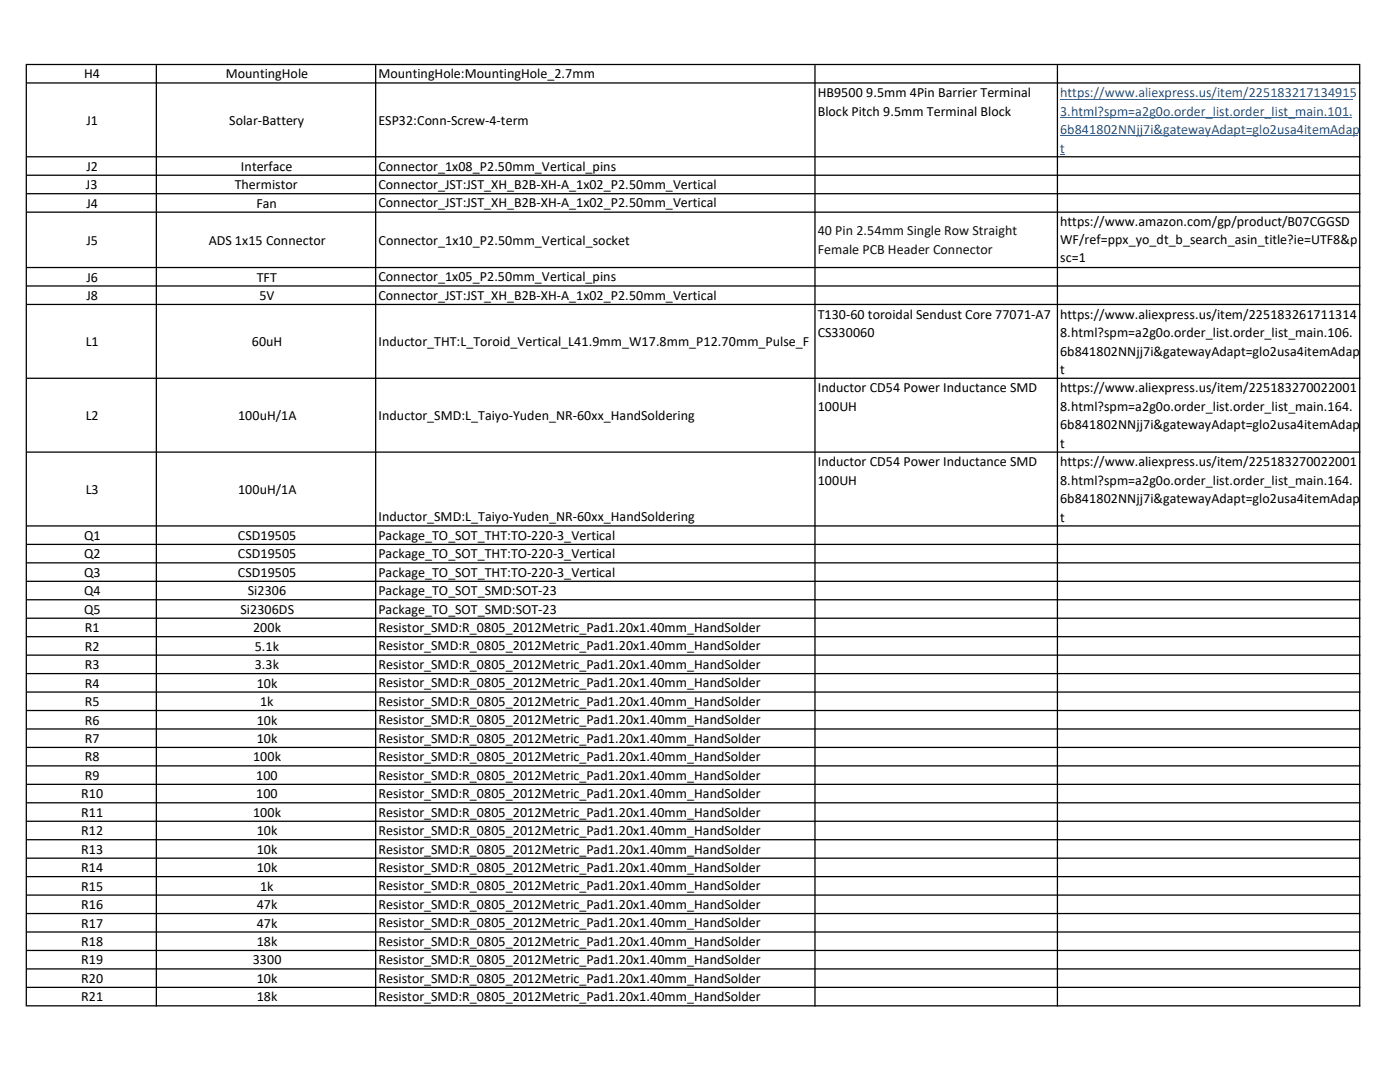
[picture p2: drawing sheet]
<svg xmlns="http://www.w3.org/2000/svg" width="279mm" height="216mm" viewBox="0 0 279 216" stroke-linecap="round" stroke-linejoin="round" font-family="sans-serif">
<defs><g id="words">
<g font-size="2.8">
<text x="16.8" y="15.7">H4</text>
<text x="45" y="15.7">MountingHole</text>
<text x="75.5" y="15.6">MountingHole:MountingHole_2.7mm</text>
<text x="163.2" y="19.4">HB9500 9.5mm 4Pin Barrier Terminal</text>
<text x="163.2" y="23.1">Block Pitch 9.5mm Terminal Block</text>
<text x="17.2" y="24.8">J1</text>
<text x="45.8" y="24.8">Solar-Battery</text>
<text x="75.5" y="24.8">ESP32:Conn-Screw-4-term</text>
<text x="17.2" y="34.1">J2</text>
<text x="48.1" y="34.1">Interface</text>
<text x="75.5" y="34">Connector_1x08_P2.50mm_Vertical_pins</text>
<text x="17.1" y="37.8">J3</text>
<text x="17.2" y="41.4">J4</text>
<text x="46.9" y="37.8">Thermistor</text>
<text x="51.2" y="41.4">Fan</text>
<text x="75.5" y="37.8">Connector_JST:JST_XH_B2B-XH-A_1x02_P2.50mm_Vertical</text>
<text x="75.5" y="41.4">Connector_JST:JST_XH_B2B-XH-A_1x02_P2.50mm_Vertical</text>
<text x="211.6" y="45">https://www.amazon.com/gp/product/B07CGGSD</text>
<text x="17.2" y="48.8">J5</text>
<text x="41.7" y="48.8">ADS 1x15 Connector</text>
<text x="75.6" y="48.8">Connector_1x10_P2.50mm_Vertical_socket</text>
<text x="211.6" y="48.7">WF/ref=ppx_yo_dt_b_search_asin_title?ie=UTF8&amp;p</text>
<text x="211.6" y="52.4">sc=1</text>
<text x="17.2" y="56.2">J6</text>
<text x="17.2" y="59.9">J8</text>
<text x="51.3" y="56.2">TFT</text>
<text x="51.8" y="59.9">5V</text>
<text x="75.5" y="56.1">Connector_1x05_P2.50mm_Vertical_pins</text>
<text x="75.5" y="59.8">Connector_JST:JST_XH_B2B-XH-A_1x02_P2.50mm_Vertical</text>
<text x="163.2" y="63.6">T130-60 toroidal Sendust Core 77071-A7</text>
<text x="211.6" y="63.6">https://www.aliexpress.us/item/225183261711314</text>
<text x="17.1" y="69">L1</text>
<text x="50.2" y="69">60uH</text>
<text x="75.5" y="69">Inductor_THT:L_Toroid_Vertical_L41.9mm_W17.8mm_P12.70mm_Pulse_F</text>
<text x="163.2" y="67.3">CS330060</text>
<text x="211.6" y="67.3">8.html?spm=a2g0o.order_list.order_list_main.106.</text>
<text x="211.6" y="71">6b841802NNjj7i&amp;gatewayAdapt=glo2usa4itemAdap</text>
<text x="211.6" y="74.6">t</text>
<text x="17.1" y="83.8">L2</text>
<text x="47.5" y="83.8">100uH/1A</text>
<text x="75.5" y="83.8">Inductor_SMD:L_Taiyo-Yuden_NR-60xx_HandSoldering</text>
<text x="163.2" y="78.3">Inductor CD54 Power Inductance SMD</text>
<text x="163.2" y="82">100UH</text>
<text x="211.6" y="78.3">https://www.aliexpress.us/item/225183270022001</text>
<text x="211.6" y="82">8.html?spm=a2g0o.order_list.order_list_main.164.</text>
<text x="211.6" y="85.7">6b841802NNjj7i&amp;gatewayAdapt=glo2usa4itemAdap</text>
<text x="211.6" y="89.4">t</text>
<text x="163.2" y="93">Inductor CD54 Power Inductance SMD</text>
<text x="211.6" y="93">https://www.aliexpress.us/item/225183270022001</text>
<text x="17.1" y="98.5">L3</text>
<text x="47.5" y="98.5">100uH/1A</text>
<text x="163.2" y="96.7">100UH</text>
<text x="211.6" y="96.7">8.html?spm=a2g0o.order_list.order_list_main.164.</text>
<text x="211.6" y="100.4">6b841802NNjj7i&amp;gatewayAdapt=glo2usa4itemAdap</text>
<text x="16.8" y="107.7">Q1</text>
<text x="47.5" y="107.7">CSD19505</text>
<text x="75.5" y="104">Inductor_SMD:L_Taiyo-Yuden_NR-60xx_HandSoldering</text>
<text x="75.5" y="107.7">Package_TO_SOT_THT:TO-220-3_Vertical</text>
<text x="211.6" y="104.1">t</text>
<text x="16.8" y="111.4">Q2</text>
<text x="47.5" y="111.4">CSD19505</text>
<text x="75.5" y="111.4">Package_TO_SOT_THT:TO-220-3_Vertical</text>
<text x="16.8" y="115.1">Q3</text>
<text x="16.8" y="118.8">Q4</text>
<text x="47.5" y="115.1">CSD19505</text>
<text x="49.5" y="118.8">Si2306</text>
<text x="75.5" y="115.1">Package_TO_SOT_THT:TO-220-3_Vertical</text>
<text x="75.5" y="118.7">Package_TO_SOT_SMD:SOT-23</text>
<text x="16.8" y="122.5">Q5</text>
<text x="48" y="122.5">Si2306DS</text>
<text x="75.5" y="122.4">Package_TO_SOT_SMD:SOT-23</text>
<text x="16.9" y="126.2">R1</text>
<text x="16.9" y="129.8">R2</text>
<text x="50.5" y="126.2">200k</text>
<text x="50.8" y="129.8">5.1k</text>
<text x="75.5" y="126.1">Resistor_SMD:R_0805_2012Metric_Pad1.20x1.40mm_HandSolder</text>
<text x="75.5" y="129.8">Resistor_SMD:R_0805_2012Metric_Pad1.20x1.40mm_HandSolder</text>
<text x="16.9" y="133.5">R3</text>
<text x="16.9" y="137.2">R4</text>
<text x="50.8" y="133.5">3.3k</text>
<text x="51.2" y="137.2">10k</text>
<text x="75.5" y="133.5">Resistor_SMD:R_0805_2012Metric_Pad1.20x1.40mm_HandSolder</text>
<text x="75.5" y="137.2">Resistor_SMD:R_0805_2012Metric_Pad1.20x1.40mm_HandSolder</text>
<text x="16.9" y="140.9">R5</text>
<text x="51.9" y="140.9">1k</text>
<text x="75.5" y="140.8">Resistor_SMD:R_0805_2012Metric_Pad1.20x1.40mm_HandSolder</text>
<text x="16.9" y="144.6">R6</text>
<text x="16.9" y="148.3">R7</text>
<text x="51.2" y="144.6">10k</text>
<text x="51.2" y="148.3">10k</text>
<text x="75.5" y="144.5">Resistor_SMD:R_0805_2012Metric_Pad1.20x1.40mm_HandSolder</text>
<text x="75.5" y="148.2">Resistor_SMD:R_0805_2012Metric_Pad1.20x1.40mm_HandSolder</text>
<text x="16.9" y="151.9">R8</text>
<text x="16.9" y="155.6">R9</text>
<text x="50.5" y="151.9">100k</text>
<text x="51.1" y="155.6">100</text>
<text x="75.5" y="151.9">Resistor_SMD:R_0805_2012Metric_Pad1.20x1.40mm_HandSolder</text>
<text x="75.5" y="155.6">Resistor_SMD:R_0805_2012Metric_Pad1.20x1.40mm_HandSolder</text>
<text x="16.2" y="159.3">R10</text>
<text x="51.1" y="159.3">100</text>
<text x="75.5" y="159.3">Resistor_SMD:R_0805_2012Metric_Pad1.20x1.40mm_HandSolder</text>
<text x="16.2" y="163">R11</text>
<text x="16.2" y="166.7">R12</text>
<text x="50.5" y="163">100k</text>
<text x="51.2" y="166.7">10k</text>
<text x="75.5" y="162.9">Resistor_SMD:R_0805_2012Metric_Pad1.20x1.40mm_HandSolder</text>
<text x="75.5" y="166.6">Resistor_SMD:R_0805_2012Metric_Pad1.20x1.40mm_HandSolder</text>
<text x="16.2" y="170.3">R13</text>
<text x="51.2" y="170.3">10k</text>
<text x="75.5" y="170.3">Resistor_SMD:R_0805_2012Metric_Pad1.20x1.40mm_HandSolder</text>
<text x="75.5" y="174">Resistor_SMD:R_0805_2012Metric_Pad1.20x1.40mm_HandSolder</text>
<text x="16.2" y="174">R14</text>
<text x="16.2" y="177.7">R15</text>
<text x="51.2" y="174">10k</text>
<text x="51.9" y="177.7">1k</text>
<text x="75.5" y="177.7">Resistor_SMD:R_0805_2012Metric_Pad1.20x1.40mm_HandSolder</text>
<text x="16.2" y="181.4">R16</text>
<text x="16.2" y="185.1">R17</text>
<text x="51.2" y="181.4">47k</text>
<text x="51.2" y="185.1">47k</text>
<text x="75.5" y="181.4">Resistor_SMD:R_0805_2012Metric_Pad1.20x1.40mm_HandSolder</text>
<text x="75.5" y="185">Resistor_SMD:R_0805_2012Metric_Pad1.20x1.40mm_HandSolder</text>
<text x="16.2" y="188.8">R18</text>
<text x="51.2" y="188.8">18k</text>
<text x="75.5" y="188.7">Resistor_SMD:R_0805_2012Metric_Pad1.20x1.40mm_HandSolder</text>
<text x="16.2" y="192.4">R19</text>
<text x="16.2" y="196.1">R20</text>
<text x="50.5" y="192.4">3300</text>
<text x="51.2" y="196.1">10k</text>
<text x="75.5" y="192.4">Resistor_SMD:R_0805_2012Metric_Pad1.20x1.40mm_HandSolder</text>
<text x="75.5" y="196.1">Resistor_SMD:R_0805_2012Metric_Pad1.20x1.40mm_HandSolder</text>
<text x="16.2" y="199.8">R21</text>
<text x="51.2" y="199.8">18k</text>
<text x="75.5" y="199.8">Resistor_SMD:R_0805_2012Metric_Pad1.20x1.40mm_HandSolder</text>
</g>
<g font-size="2.8" fill="#0563c1">
<text x="211.6" y="19.4">https://www.aliexpress.us/item/225183217134915</text>
<text x="211.6" y="23.1">3.html?spm=a2g0o.order_list.order_list_main.101.</text>
<text x="211.6" y="26.8">6b841802NNjj7i&amp;gatewayAdapt=glo2usa4itemAdap</text>
<text x="211.6" y="30.4">t</text>
</g>
<g font-size="2.8" fill="#0f1111">
<text x="163.2" y="47">40 Pin 2.54mm Single Row Straight</text>
<text x="163.2" y="50.7">Female PCB Header Connector</text>
</g>
</g></defs>
<path d="M211.6 19.8h58.4M211.6 23.5h58.1M211.6 27.1h59.3" fill="none" stroke="#0563c1" stroke-width=".2"/>
<path d="M211.6 30.7h.9v.2h-.9z" fill="#0563c1"/>
<g fill="#000">
<path d="M5.1 12.7h.3v188.1h-.3zM31.1 13h.2v187.8h-.2zM74.8 13h.3v187.8h-.3zM162.5 13h.3v187.8h-.3zM210.9 13h.3v187.8h-.3zM271.2 13h.3v187.8h-.3z" fill-rule="evenodd"/>
<path d="M5.4 12.7h266.1v.3h-266.1zM5.4 16.4h266.1v.3h-266.1zM5.4 31.2h266.1v.2h-266.1zM5.4 34.8h266.1v.3h-266.1zM5.4 38.5h266.1v.3h-266.1zM5.4 42.2h266.1v.3h-266.1zM5.4 53.3h266.1v.2h-266.1zM5.4 56.9h266.1v.3h-266.1zM5.4 60.6h266.1v.3h-266.1zM5.4 75.4h266.1v.2h-266.1zM5.4 90.1h266.1v.2h-266.1zM5.4 104.8h266.1v.3h-266.1zM5.4 108.5h266.1v.3h-266.1zM5.4 112.2h266.1v.2h-266.1zM5.4 115.9h266.1v.2h-266.1zM5.4 119.5h266.1v.3h-266.1zM5.4 123.2h266.1v.3h-266.1zM5.4 126.9h266.1v.3h-266.1zM5.4 130.6h266.1v.3h-266.1zM5.4 134.3h266.1v.2h-266.1zM5.4 138h266.1v.2h-266.1zM5.4 141.6h266.1v.3h-266.1zM5.4 145.3h266.1v.3h-266.1zM5.4 149h266.1v.3h-266.1zM5.4 152.7h266.1v.3h-266.1zM5.4 156.4h266.1v.2h-266.1zM5.4 160.1h266.1v.2h-266.1zM5.4 163.7h266.1v.3h-266.1zM5.4 167.4h266.1v.3h-266.1zM5.4 171.1h266.1v.3h-266.1zM5.4 174.8h266.1v.2h-266.1zM5.4 178.5h266.1v.2h-266.1zM5.4 182.2h266.1v.2h-266.1zM5.4 185.8h266.1v.3h-266.1zM5.4 189.5h266.1v.3h-266.1zM5.4 193.2h266.1v.3h-266.1zM5.4 196.9h266.1v.2h-266.1zM5.4 200.6h266.1v.2h-266.1z" fill-rule="evenodd"/>
</g>
<use href="#words"/>
</svg>
